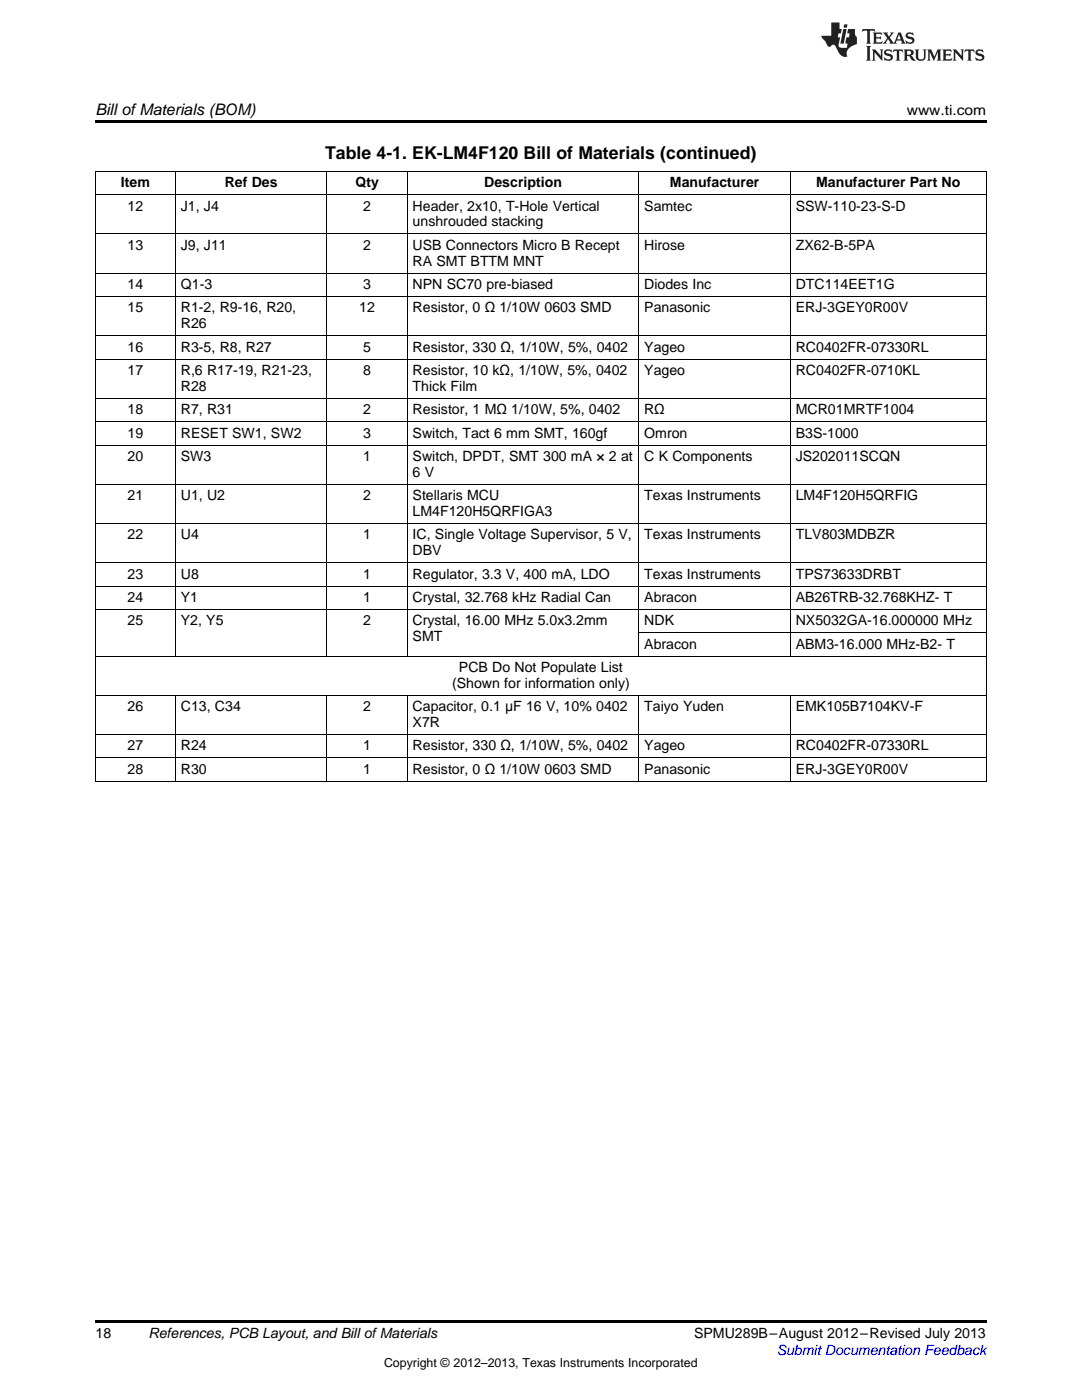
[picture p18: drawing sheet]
<svg xmlns="http://www.w3.org/2000/svg" width="216mm" height="279mm" viewBox="0 0 216 279" stroke-linecap="round" stroke-linejoin="round" font-family="sans-serif">
<defs><g id="words">
<text font-size="3.5" x="64.9" y="31.8">Table 4-1. EK-LM4F120 Bill of Materials (continued)</text>
<text font-size="3.2" x="19" y="23">Bill ofMaterials (BOM)</text>
<g font-size="2.8">
<text x="180.9" y="23">www.ti.com</text>
<text x="24.1" y="37.4">Item</text>
<text x="44.8" y="37.4">Ref Des</text>
<text x="70.9" y="37.4">Qty</text>
<text x="96.6" y="37.4">Description</text>
<text x="133.7" y="37.4">Manufacturer</text>
<text x="162.8" y="37.4">Manufacturer Part No</text>
<text x="25.5" y="42">12</text>
<text x="36.1" y="42">J1, J4</text>
<text x="72.5" y="42">2</text>
<text x="82.3" y="42">Header, 2x10, T-Hole Vertical</text>
<text x="82.3" y="45.2">unshrouded stacking</text>
<text x="128.6" y="42">Samtec</text>
<text x="158.8" y="42">SSW-110-23-S-D</text>
<text x="25.5" y="49.8">13</text>
<text x="36.1" y="49.8">J9, J11</text>
<text x="72.5" y="49.8">2</text>
<text x="82.3" y="49.8">USB Connectors Micro B Recept</text>
<text x="82.3" y="53">RA SMT BTTM MNT</text>
<text x="128.6" y="49.8">Hirose</text>
<text x="158.8" y="49.8">ZX62-B-5PA</text>
<text x="25.5" y="57.7">14</text>
<text x="36.1" y="57.7">Q1-3</text>
<text x="72.5" y="57.7">3</text>
<text x="82.3" y="57.7">NPN SC70 pre-biased</text>
<text x="128.6" y="57.7">Diodes Inc</text>
<text x="158.8" y="57.7">DTC114EET1G</text>
<text x="25.5" y="62.3">15</text>
<text x="36.1" y="62.3">R1-2, R9-16, R20,</text>
<text x="36.1" y="65.5">R26</text>
<text x="71.7" y="62.3">12</text>
<text x="82.3" y="62.3">Resistor, 0 Ω 1/10W 0603 SMD</text>
<text x="128.6" y="62.3">Panasonic</text>
<text x="158.8" y="62.3">ERJ-3GEY0R00V</text>
<text x="25.5" y="70.2">16</text>
<text x="36.1" y="70.2">R3-5, R8, R27</text>
<text x="72.5" y="70.2">5</text>
<text x="82.3" y="70.2">Resistor, 330 Ω, 1/10W, 5%, 0402</text>
<text x="128.6" y="70.2">Yageo</text>
<text x="158.8" y="70.2">RC0402FR-07330RL</text>
<text x="25.5" y="74.8">17</text>
<text x="36.1" y="74.8">R,6 R17-19, R21-23,</text>
<text x="36.1" y="78">R28</text>
<text x="72.5" y="74.8">8</text>
<text x="82.3" y="74.8">Resistor, 10 kΩ, 1/10W, 5%, 0402</text>
<text x="82.3" y="78">Thick Film</text>
<text x="128.6" y="74.8">Yageo</text>
<text x="158.8" y="74.8">RC0402FR-0710KL</text>
<text x="25.5" y="82.7">18</text>
<text x="36.1" y="82.7">R7, R31</text>
<text x="72.5" y="82.7">2</text>
<text x="82.3" y="82.7">Resistor, 1 MΩ 1/10W, 5%, 0402</text>
<text x="128.6" y="82.7">RΩ</text>
<text x="158.8" y="82.7">MCR01MRTF1004</text>
<text x="25.5" y="87.3">19</text>
<text x="36.1" y="87.3">RESET SW1, SW2</text>
<text x="72.5" y="87.3">3</text>
<text x="82.3" y="87.3">Switch, Tact 6 mm SMT, 160gf</text>
<text x="128.6" y="87.3">Omron</text>
<text x="158.8" y="87.3">B3S-1000</text>
<text x="25.5" y="92">20</text>
<text x="36.1" y="92">SW3</text>
<text x="72.5" y="92">1</text>
<text x="82.3" y="92">Switch, DPDT, SMT 300 mA × 2 at</text>
<text x="82.3" y="95.1">6 V</text>
<text x="128.6" y="92">C K Components</text>
<text x="158.8" y="92">JS202011SCQN</text>
<text x="25.5" y="99.8">21</text>
<text x="36.1" y="99.8">U1, U2</text>
<text x="72.5" y="99.8">2</text>
<text x="82.3" y="99.8">Stellaris MCU</text>
<text x="128.6" y="99.8">Texas Instruments</text>
<text x="158.8" y="99.8">LM4F120H5QRFIG</text>
<text x="25.5" y="107.6">22</text>
<text x="36.1" y="107.6">U4</text>
<text x="72.5" y="107.6">1</text>
<text x="82.3" y="103">LM4F120H5QRFIGA3</text>
<text x="82.3" y="107.6">IC, Single Voltage Supervisor, 5 V,</text>
<text x="128.6" y="107.6">Texas Instruments</text>
<text x="158.8" y="107.6">TLV803MDBZR</text>
<text x="82.3" y="110.8">DBV</text>
<text x="25.5" y="115.5">23</text>
<text x="36.1" y="115.5">U8</text>
<text x="72.5" y="115.5">1</text>
<text x="82.3" y="115.5">Regulator, 3.3 V, 400 mA, LDO</text>
<text x="128.6" y="115.5">Texas Instruments</text>
<text x="158.8" y="115.5">TPS73633DRBT</text>
<text x="25.5" y="120.1">24</text>
<text x="25.5" y="124.8">25</text>
<text x="36.1" y="120.1">Y1</text>
<text x="36.1" y="124.8">Y2, Y5</text>
<text x="72.5" y="120.1">1</text>
<text x="72.5" y="124.8">2</text>
<text x="82.3" y="120.1">Crystal, 32.768 kHz Radial Can</text>
<text x="82.3" y="124.8">Crystal, 16.00 MHz 5.0x3.2mm</text>
<text x="128.6" y="120.1">Abracon</text>
<text x="128.6" y="124.8">NDK</text>
<text x="158.8" y="120.1">AB26TRB-32.768KHZ- T</text>
<text x="158.8" y="124.8">NX5032GA-16.000000 MHz</text>
<text x="82.3" y="128">SMT</text>
<text x="128.6" y="129.4">Abracon</text>
<text x="158.8" y="129.4">ABM3-16.000 MHz-B2- T</text>
<text x="90.2" y="137.3">(Shown for information only)</text>
<text x="91.6" y="134.1">PCB Do Not Populate List</text>
<text x="25.5" y="141.9">26</text>
<text x="36.1" y="141.9">C13, C34</text>
<text x="72.5" y="141.9">2</text>
<text x="82.3" y="141.9">Capacitor, 0.1 μF 16 V, 10% 0402</text>
<text x="128.6" y="141.9">Taiyo Yuden</text>
<text x="158.8" y="141.9">EMK105B7104KV-F</text>
<text x="25.5" y="149.8">27</text>
<text x="36.1" y="149.8">R24</text>
<text x="72.5" y="149.8">1</text>
<text x="82.3" y="145.1">X7R</text>
<text x="82.3" y="149.8">Resistor, 330 Ω, 1/10W, 5%, 0402</text>
<text x="128.6" y="149.8">Yageo</text>
<text x="158.8" y="149.8">RC0402FR-07330RL</text>
<text x="25.5" y="154.4">28</text>
<text x="36.1" y="154.4">R30</text>
<text x="72.5" y="154.4">1</text>
<text x="82.3" y="154.4">Resistor, 0 Ω 1/10W 0603 SMD</text>
<text x="128.6" y="154.4">Panasonic</text>
<text x="158.8" y="154.4">ERJ-3GEY0R00V</text>
<text x="19" y="267">18</text>
<text x="29.6" y="267.1">References, PCB Layout, and Bill ofMaterials</text>
<text x="138.5" y="267.1">SPMU289B–August 2012–Revised July 2013</text>
</g>
<text font-size="2.8" fill="#00f" x="155" y="270.4">Submit Documentation Feedback</text>
<text font-size="2.5" x="76.6" y="272.7">Copyright © 2012–2013, Texas Instruments Incorporated</text>
</g></defs>
<path d="M19 24h177.8v.6h-177.8zM19 263.5h177.8v.6h-177.8z" fill="#000"/>
<g fill="none" stroke="#000" stroke-width=".2">
<path d="M19 38.9h177.8M19 34.2h177.8M19.1 34.3v121.7M35 34.3v96.7M65.2 34.3v96.7M81.2 34.3v96.7M127.4 34.3v96.7M157.7 34.3v96.7M196.8 34.3v121.7M19 59.2h177.8M19 54.5h177.8M19 46.7h177.8"/>
<path d="M19 79.5h177.8M19 71.7h177.8M19 67h177.8M19 96.6h177.8M19 88.8h177.8M19 84.2h177.8M19 117h177.8M19 112.3h177.8M19 104.5h177.8M19 138.8h177.8M19 130.9h177.8M19 121.6h177.8"/>
<path d="M35 138.8v17.2M65.2 138.8v17.2M81.2 138.8v17.2M127.4 138.8v17.2M127.5 126.3h69.3M157.7 138.8v17.2M19 155.9h177.8M19 151.3h177.8M19 146.6h177.8"/>
</g>
<g fill="#231f20">
<path d="M172.1 5.8l-.1 .6 .5-.3h.5v.2v2.1l-.2 .3h1l-.2-.3v-2.1v-.2h.6l.4 .3-.1-.6zM174.1 6.5l.3 .4v1.5l-.3 .3h1.9l.1-.5a1.04 1.04 0 0 1-1.3 .1v-.6h.6l.4 .2v-.7l-.4 .2h-.6l.1-.6h.7l.4 .2-.1-.5zM176.1 6.5l.9 1.1-.9 1.1h.8l-.1-.2 .4-.7 .4 .7-.2 .2h1.6l-.2-.2 .1-.4h.9l.2 .4-.2 .2h.9l-.2-.3-.8-1.9h-.5l-.9 2.1-.7-1.1 .8-1h-.8l.1 .3-.3 .5-.4-.6 .2-.2zM179.4 6.9l.3 .9h-.7zM180.9 6.6a.63 .63 0 0 0-.2 .7 .63 .63 0 0 0 .6 .4l.6 .2 .1 .2a.75 .75 0 0 1-.7 .4 .75 .75 0 0 1-.6-.5l.1 .7 .2-.1a1.11 1.11 0 0 0 1.5-.5 1.13 1.13 0 0 0-1.3-.9l-.1-.3a1.04 1.04 0 0 1 1.2 .2l-.1-.6-.2 .1-.5-.1zM172.8 9.2l.3 .3v2.2l-.3 .4h1l-.2-.4v-2.2l.2-.3zM174 9.9l.2 .3v1.5l-.2 .4h.7l-.2-.4v-1.3l1.6 1.7v-1.9l.2-.3h-.7l.2 .3v.9l-1.2-1.2zM176.6 10a.62 .62 0 0 0-.2 .7 .62 .62 0 0 0 .6 .4l.6 .2 .1 .2a.76 .76 0 0 1-.7 .4 .76 .76 0 0 1-.6-.5l.1 .7 .1-.1a1.11 1.11 0 0 0 1.6-.6 1.13 1.13 0 0 0-1.3-.8l-.1-.3a1.04 1.04 0 0 1 1.2 .1l-.1-.5-.2 .1-.5-.2zM178.3 9.9l-.1 .6a.61 .61 0 0 1 .7-.3v1.5l-.2 .4h1l-.3-.4v-1.5a.63 .63 0 0 1 .8 .3l-.1-.6zM180.3 9.9l.2 .3v1.5l-.2 .4h.9l-.2-.2v-.7l.6 .2a.76 .76 0 0 0 1.1 .6l-1-.9a.58 .58 0 0 0 .6-.6 .58 .58 0 0 0-.5-.6zM181 10.2l.1-.1a.45 .45 0 0 1 .6 .1 .45 .45 0 0 1 .1 .5l-.8 .2zM182.5 9.9l.2 .2a2.17 2.17 0 0 0 .4 1.9 .99 .99 0 0 0 1.6-.7v-1.1l.2-.3h-.8l.2 .2a1.92 1.92 0 0 1-.2 1.7 .6 .6 0 0 1-.9-.5v-1.1l.2-.3zM185 9.9l.2 .3v1.5l-.2 .4h.7l-.2-.4v-1.4l.8 1.8 .8-1.8v1.4l-.2 .4h1l-.3-.4v-1.5l.3-.3h-.8l-.7 1.4-.6-1.4zM188 9.9l.2 .3v1.5l-.2 .4h1.8l.2-.6a1.04 1.04 0 0 1-1.3 .2v-.6h.6l.4 .1v-.6l-.4 .2h-.6l.1-.6h.7l.4 .2-.1-.5zM190.1 9.9l.2 .3v1.5l-.2 .4h.7l-.2-.4v-1.3l1.6 1.7v-1.9l.2-.3h-.7l.2 .3v.9l-1.1-1.2zM192.6 9.9l-.1 .6a.61 .61 0 0 1 .7-.3v1.5l-.2 .4h.9l-.2-.4v-1.5a.63 .63 0 0 1 .8 .3l-.2-.6zM194.9 10a.62 .62 0 0 0-.2 .7 .62 .62 0 0 0 .6 .4l.5 .2 .2 .2a.76 .76 0 0 1-.7 .4 .76 .76 0 0 1-.7-.5l.2 .7 .1-.1a1.11 1.11 0 0 0 1.5-.6 1.13 1.13 0 0 0-1.2-.8l-.1-.3a1.04 1.04 0 0 1 1.2 .1l-.2-.5-.2 .1-.5-.2z"/>
<path d="M165.9 4.5v2.6h-2l.1 .4 .8 .9a.91 .91 0 0 0 .9 .9 .56 .56 0 0 1 .5-.4 .56 .56 0 0 1 .5 .3l.4 .8a1.53 1.53 0 0 0 2 1.3 1.54 1.54 0 0 1 1-2.1l.9-.4-.1-1.4a1.52 1.52 0 0 1-.3-1.6h-1.4l-.2 .9h.5l-.1 .8h-.5l-.2 .9v.2l.4 .1-.1 .9a1.93 1.93 0 0 1-1.7-.3l.3-1.8h-.4l.1-.8h.5l.2-.9h-.5v-1.3zM168.3 5.8l-.6 2.9h.7l.5-2.9zM168.4 4.9l-.1 .6h.7l.1-.6z"/>
</g>
<use href="#words"/>
</svg>
